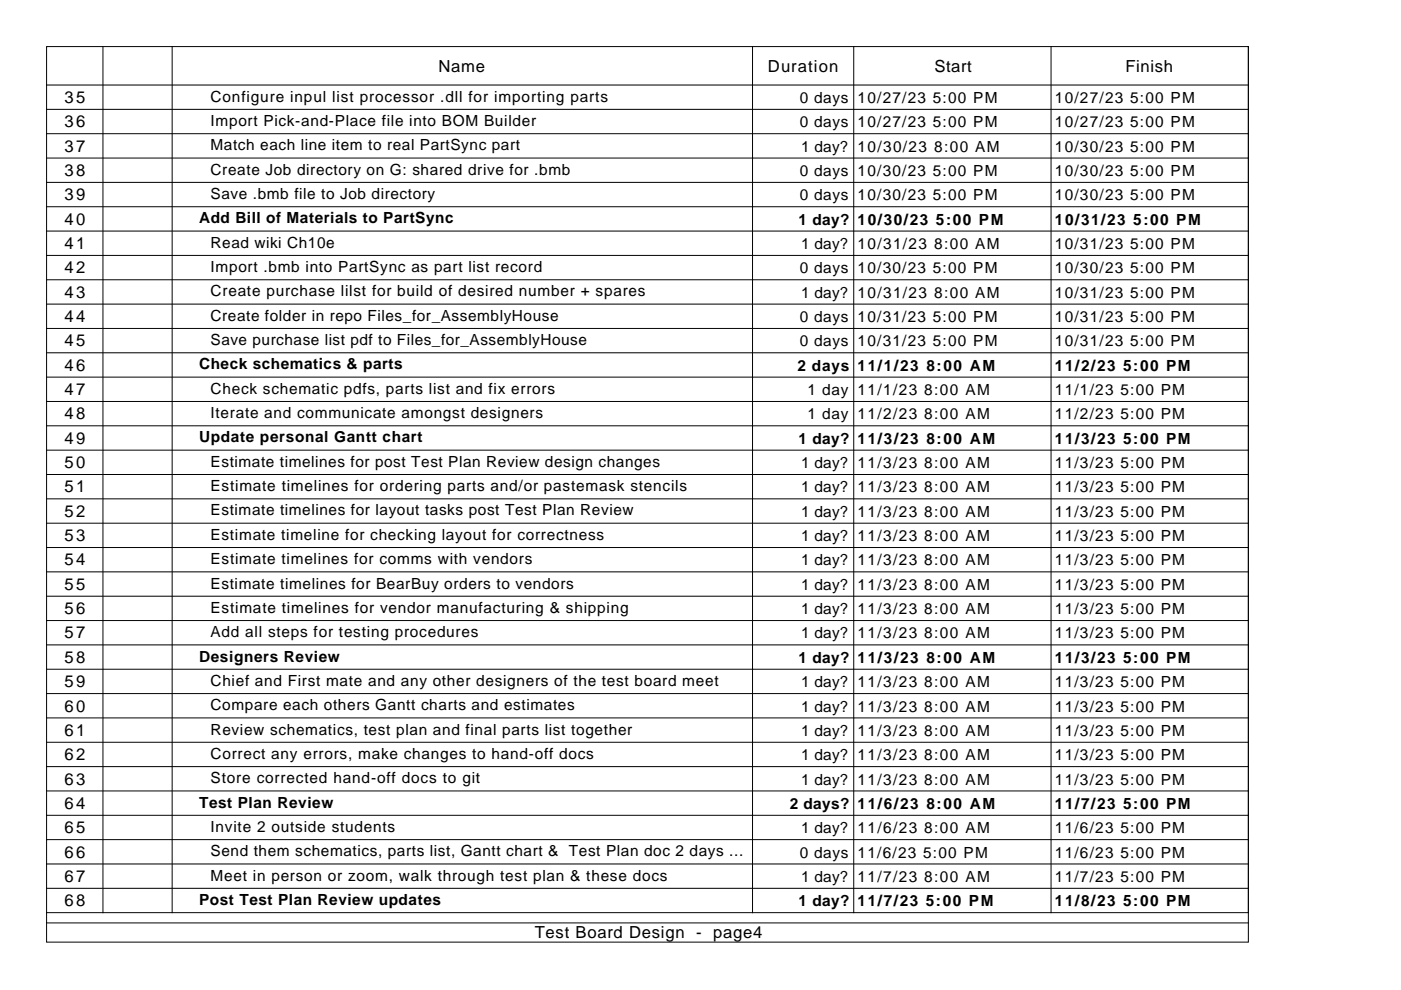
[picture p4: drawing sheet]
<svg xmlns="http://www.w3.org/2000/svg" width="297mm" height="210mm" viewBox="0 0 297 210" stroke-linecap="round" stroke-linejoin="round" font-family="sans-serif">
<defs><g id="words">
<g font-size="3.5">
<text x="93" y="15.3">Name</text>
<text x="162.8" y="15.3">Duration</text>
<text x="198.1" y="15.3">Start</text>
<text x="238.6" y="15.3">Finish</text>
<text x="13.7" y="21.8">35</text>
<text x="13.7" y="27">36</text>
<text x="13.7" y="32.2">37</text>
<text x="13.7" y="37.3">38</text>
<text x="13.7" y="42.5">39</text>
<text x="13.7" y="47.6">40</text>
<text x="13.7" y="52.8">41</text>
<text x="13.7" y="58">42</text>
<text x="13.7" y="63.1">43</text>
<text x="13.7" y="68.3">44</text>
<text x="13.7" y="73.4">45</text>
<text x="13.7" y="78.6">46</text>
<text x="13.7" y="83.8">47</text>
<text x="13.7" y="88.9">48</text>
<text x="13.7" y="94.1">49</text>
<text x="13.7" y="99.2">50</text>
<text x="13.7" y="104.4">51</text>
<text x="13.7" y="109.6">52</text>
<text x="13.7" y="114.7">53</text>
<text x="13.7" y="119.9">54</text>
<text x="13.7" y="125.1">55</text>
<text x="13.7" y="130.2">56</text>
<text x="13.7" y="135.4">57</text>
<text x="13.7" y="140.5">58</text>
<text x="13.7" y="145.7">59</text>
<text x="13.7" y="150.9">60</text>
<text x="13.7" y="156">61</text>
<text x="13.7" y="161.2">62</text>
<text x="13.7" y="166.3">63</text>
<text x="13.7" y="171.5">64</text>
<text x="13.7" y="176.7">65</text>
<text x="13.7" y="181.8">66</text>
<text x="13.7" y="187">67</text>
<text x="13.7" y="192.1">68</text>
<text x="113.4" y="198.9">Test Board Design - page4</text>
</g>
<g font-size="3.3">
<text x="44.6" y="21.6">Configure inpul list processor .dll for importing parts</text>
<text x="169.6" y="21.8">0 days</text>
<text x="181.8" y="21.8">10/27/23 5:00 PM</text>
<text x="223.7" y="21.8">10/27/23 5:00 PM</text>
<text x="44.6" y="26.7">Import Pick-and-Place file into BOM Builder</text>
<text x="169.6" y="27">0 days</text>
<text x="181.8" y="27">10/27/23 5:00 PM</text>
<text x="223.7" y="27">10/27/23 5:00 PM</text>
<text x="44.6" y="31.9">Match each line item to real PartSync part</text>
<text x="169.9" y="32.2">1 day?</text>
<text x="181.8" y="32.2">10/30/23 8:00 AM</text>
<text x="223.7" y="32.2">10/30/23 5:00 PM</text>
<text x="44.6" y="37">Create Job directory on G: shared drive for .bmb</text>
<text x="169.6" y="37.3">0 days</text>
<text x="181.8" y="37.3">10/30/23 5:00 PM</text>
<text x="223.7" y="37.3">10/30/23 5:00 PM</text>
<text x="42.2" y="47.4">Add Bill of Materials to PartSync</text>
<text x="44.6" y="42.2">Save .bmb file to Job directory</text>
<text x="169.3" y="47.6">1 day?</text>
<text x="169.6" y="42.5">0 days</text>
<text x="181.8" y="42.5">10/30/23 5:00 PM</text>
<text x="181.8" y="47.6">10/30/23 5:00 PM</text>
<text x="223.7" y="42.5">10/30/23 5:00 PM</text>
<text x="223.7" y="47.6">10/31/23 5:00 PM</text>
<text x="44.6" y="52.5">Read wiki Ch10e</text>
<text x="169.9" y="52.8">1 day?</text>
<text x="181.8" y="52.8">10/31/23 8:00 AM</text>
<text x="223.7" y="52.8">10/31/23 5:00 PM</text>
<text x="44.6" y="57.7">Import .bmb into PartSync as part list record</text>
<text x="169.6" y="58">0 days</text>
<text x="181.8" y="58">10/30/23 5:00 PM</text>
<text x="223.7" y="58">10/30/23 5:00 PM</text>
<text x="44.6" y="62.8">Create purchase lilst for build of desired number + spares</text>
<text x="169.9" y="63.1">1 day?</text>
<text x="181.8" y="63.1">10/31/23 8:00 AM</text>
<text x="223.7" y="63.1">10/31/23 5:00 PM</text>
<text x="44.6" y="68">Create folder in repo Files_for_AssemblyHouse</text>
<text x="169.6" y="68.3">0 days</text>
<text x="181.8" y="68.3">10/31/23 5:00 PM</text>
<text x="223.7" y="68.3">10/31/23 5:00 PM</text>
<text x="44.6" y="73.2">Save purchase list pdf to Files_for_AssemblyHouse</text>
<text x="169.6" y="73.4">0 days</text>
<text x="181.8" y="73.4">10/31/23 5:00 PM</text>
<text x="223.7" y="73.4">10/31/23 5:00 PM</text>
<text x="42.2" y="78.3">Check schematics &amp; parts</text>
<text x="44.6" y="83.5">Check schematic pdfs, parts list and fix errors</text>
<text x="169.1" y="78.6">2 days</text>
<text x="171.2" y="83.8">1 day</text>
<text x="181.8" y="78.6">11/1/23 8:00 AM</text>
<text x="181.8" y="83.8">11/1/23 8:00 AM</text>
<text x="223.7" y="78.6">11/2/23 5:00 PM</text>
<text x="223.7" y="83.8">11/1/23 5:00 PM</text>
<text x="44.6" y="88.7">Iterate and communicate amongst designers</text>
<text x="171.2" y="88.9">1 day</text>
<text x="181.8" y="88.9">11/2/23 8:00 AM</text>
<text x="223.7" y="88.9">11/2/23 5:00 PM</text>
<text x="42.2" y="93.8">Update personal Gantt chart</text>
<text x="169.3" y="94.1">1 day?</text>
<text x="181.8" y="94.1">11/3/23 8:00 AM</text>
<text x="223.7" y="94.1">11/3/23 5:00 PM</text>
<text x="44.6" y="99">Estimate timelines for post Test Plan Review design changes</text>
<text x="169.9" y="99.2">1 day?</text>
<text x="181.8" y="99.2">11/3/23 8:00 AM</text>
<text x="223.7" y="99.2">11/3/23 5:00 PM</text>
<text x="44.6" y="104.1">Estimate timelines for ordering parts and/or pastemask stencils</text>
<text x="169.9" y="104.4">1 day?</text>
<text x="181.8" y="104.4">11/3/23 8:00 AM</text>
<text x="223.7" y="104.4">11/3/23 5:00 PM</text>
<text x="44.6" y="109.3">Estimate timelines for layout tasks post Test Plan Review</text>
<text x="169.9" y="109.6">1 day?</text>
<text x="181.8" y="109.6">11/3/23 8:00 AM</text>
<text x="223.7" y="109.6">11/3/23 5:00 PM</text>
<text x="44.6" y="114.5">Estimate timeline for checking layout for correctness</text>
<text x="44.6" y="119.6">Estimate timelines for comms with vendors</text>
<text x="169.9" y="114.7">1 day?</text>
<text x="169.9" y="119.9">1 day?</text>
<text x="181.8" y="114.7">11/3/23 8:00 AM</text>
<text x="181.8" y="119.9">11/3/23 8:00 AM</text>
<text x="223.7" y="114.7">11/3/23 5:00 PM</text>
<text x="223.7" y="119.9">11/3/23 5:00 PM</text>
<text x="44.6" y="124.8">Estimate timelines for BearBuy orders to vendors</text>
<text x="169.9" y="125.1">1 day?</text>
<text x="181.8" y="125.1">11/3/23 8:00 AM</text>
<text x="223.7" y="125.1">11/3/23 5:00 PM</text>
<text x="44.6" y="129.9">Estimate timelines for vendor manufacturing &amp; shipping</text>
<text x="169.9" y="130.2">1 day?</text>
<text x="181.8" y="130.2">11/3/23 8:00 AM</text>
<text x="223.7" y="130.2">11/3/23 5:00 PM</text>
<text x="44.6" y="135.1">Add all steps for testing procedures</text>
<text x="169.9" y="135.4">1 day?</text>
<text x="181.8" y="135.4">11/3/23 8:00 AM</text>
<text x="223.7" y="135.4">11/3/23 5:00 PM</text>
<text x="42.2" y="140.3">Designers Review</text>
<text x="169.3" y="140.5">1 day?</text>
<text x="181.8" y="140.5">11/3/23 8:00 AM</text>
<text x="223.7" y="140.5">11/3/23 5:00 PM</text>
<text x="44.6" y="145.4">Chief and First mate and any other designers of the test board meet</text>
<text x="169.9" y="145.7">1 day?</text>
<text x="181.8" y="145.7">11/3/23 8:00 AM</text>
<text x="223.7" y="145.7">11/3/23 5:00 PM</text>
<text x="44.6" y="150.6">Compare each others Gantt charts and estimates</text>
<text x="44.6" y="155.7">Review schematics, test plan and final parts list together</text>
<text x="169.9" y="150.9">1 day?</text>
<text x="181.8" y="150.9">11/3/23 8:00 AM</text>
<text x="223.7" y="150.9">11/3/23 5:00 PM</text>
<text x="44.6" y="160.9">Correct any errors, make changes to hand-off docs</text>
<text x="169.9" y="156">1 day?</text>
<text x="169.9" y="161.2">1 day?</text>
<text x="181.8" y="156">11/3/23 8:00 AM</text>
<text x="181.8" y="161.2">11/3/23 8:00 AM</text>
<text x="223.7" y="156">11/3/23 5:00 PM</text>
<text x="223.7" y="161.2">11/3/23 5:00 PM</text>
<text x="44.6" y="166.1">Store corrected hand-off docs to git</text>
<text x="169.9" y="166.3">1 day?</text>
<text x="181.8" y="166.3">11/3/23 8:00 AM</text>
<text x="223.7" y="166.3">11/3/23 5:00 PM</text>
<text x="42.2" y="171.2">Test Plan Review</text>
<text x="167.4" y="171.5">2 days?</text>
<text x="181.8" y="171.5">11/6/23 8:00 AM</text>
<text x="223.7" y="171.5">11/7/23 5:00 PM</text>
<text x="44.6" y="176.4">Invite 2 outside students</text>
<text x="169.9" y="176.7">1 day?</text>
<text x="181.8" y="176.7">11/6/23 8:00 AM</text>
<text x="223.7" y="176.7">11/6/23 5:00 PM</text>
<text x="44.6" y="181.6">Send them schematics, parts list, Gantt chart &amp; Test Plan doc 2 days ...</text>
<text x="169.6" y="181.8">0 days</text>
<text x="181.8" y="181.8">11/6/23 5:00 PM</text>
<text x="223.7" y="181.8">11/6/23 5:00 PM</text>
<text x="42.2" y="191.9">Post Test Plan Review updates</text>
<text x="44.6" y="186.7">Meet in person or zoom, walk through test plan &amp; these docs</text>
<text x="169.9" y="187">1 day?</text>
<text x="181.8" y="187">11/7/23 8:00 AM</text>
<text x="223.7" y="187">11/7/23 5:00 PM</text>
<text x="169.3" y="192.1">1 day?</text>
<text x="181.8" y="192.1">11/7/23 5:00 PM</text>
<text x="223.7" y="192.1">11/8/23 5:00 PM</text>
</g>
</g></defs>
<g fill="none" stroke="#000" stroke-width=".21">
<path d="M9.9 9.9h254.8v189.9h-254.8zM9.9 18h254.8M21.8 9.9v183.6M36.5 9.9v183.6M159.6 9.9v183.6M181 9.9v183.6M222.8 9.9v183.6M264.7 9.9v183.6h-254.8M9.9 23.2h254.8M9.9 28.3h254.8M9.9 33.5h254.8M9.9 38.7h254.8"/>
<path d="M9.9 43.8h254.8M9.9 49h254.8M9.9 54.2h254.8M9.9 59.3h254.8M9.9 64.5h254.8M9.9 69.6h254.8M9.9 74.8h254.8M9.9 80h254.8M9.9 85.1h254.8M9.9 90.3h254.8M9.9 95.4h254.8M9.9 100.6h254.8"/>
<path d="M9.9 105.8h254.8M9.9 110.9h254.8M9.9 116.1h254.8M9.9 121.2h254.8M9.9 126.4h254.8M9.9 131.6h254.8M9.9 136.7h254.8M9.9 141.9h254.8M9.9 147.1h254.8M9.9 152.2h254.8M9.9 157.4h254.8M9.9 162.5h254.8"/>
<path d="M9.9 167.7h254.8M9.9 172.9h254.8M9.9 178h254.8M9.9 183.2h254.8M9.9 188.3h254.8M9.9 195.7h254.8"/>
</g>
<use href="#words"/>
</svg>
